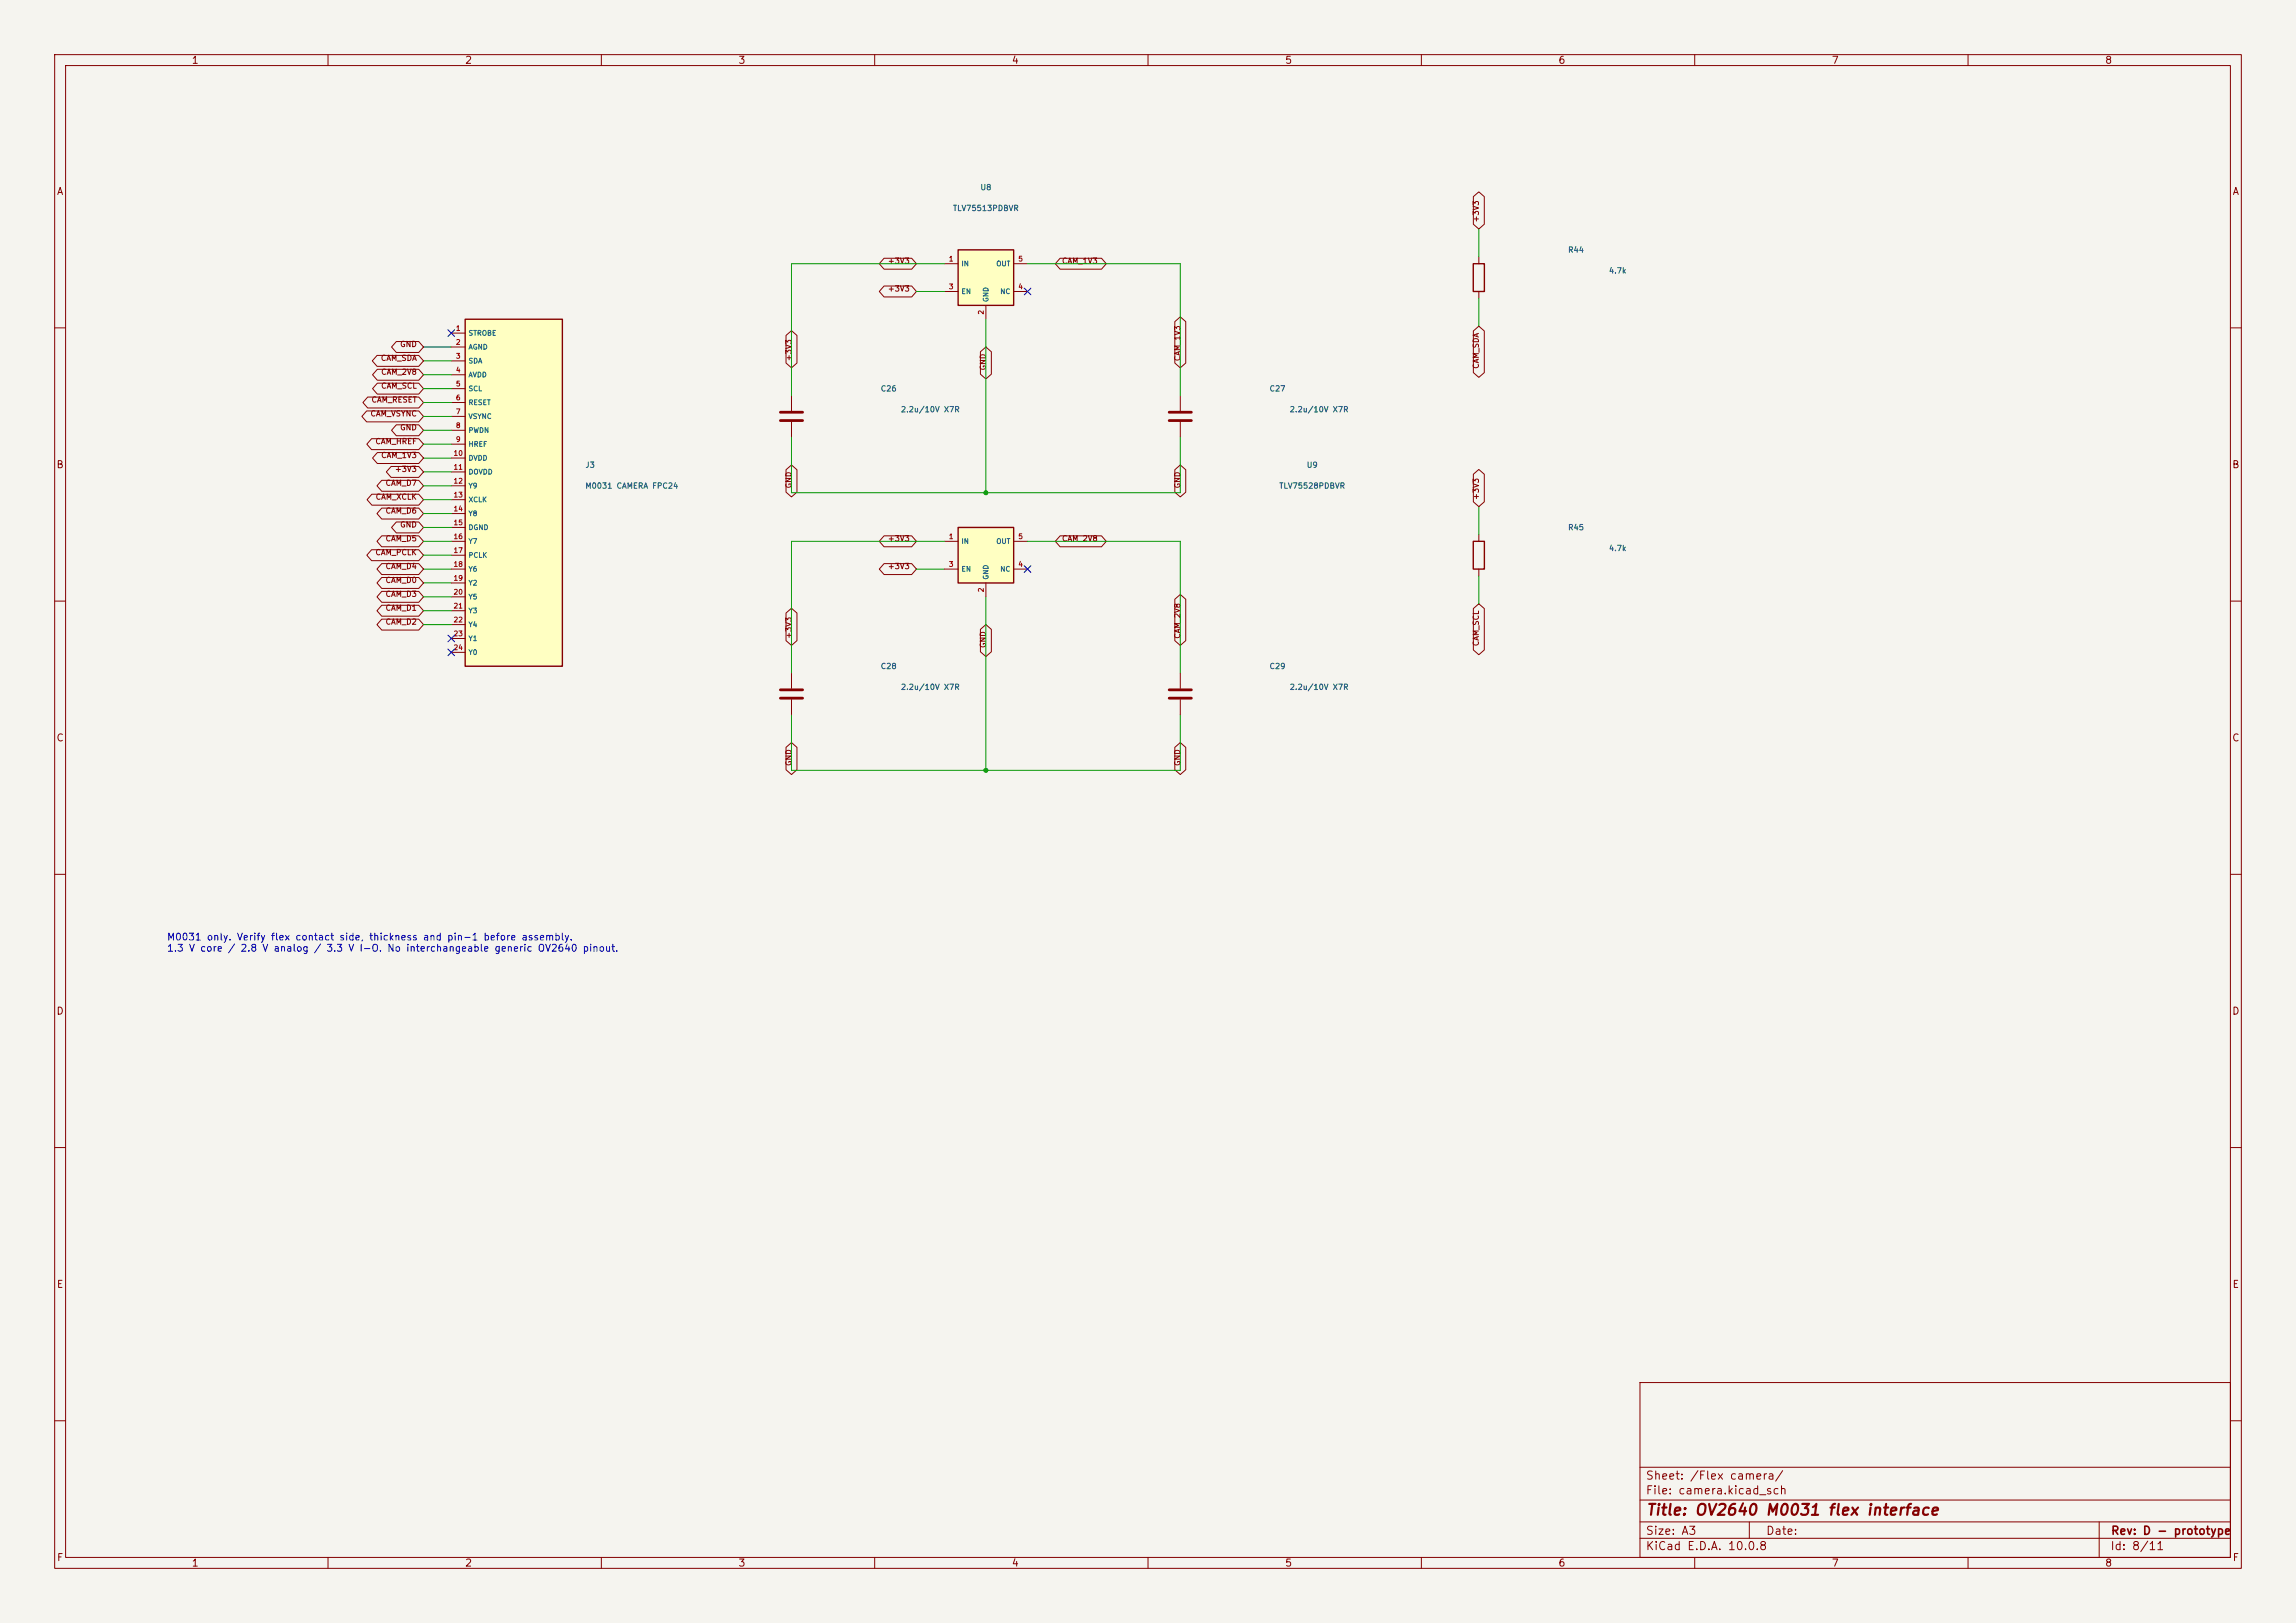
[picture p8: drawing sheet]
<svg xmlns="http://www.w3.org/2000/svg" width="420mm" height="297mm" viewBox="0 0 420 297" stroke-linecap="round" stroke-linejoin="round" font-family="sans-serif">
<defs><g id="words">
<text font-size="2" fill="#840000" x="301" y="277.8">Title: OV2640 M0031 flex interface</text>
<g font-size="1.5" fill="#840000">
<text x="300.9" y="273.8">File: camera.kicad_sch</text>
<text x="300.9" y="271.1">Sheet: /Flex camera/</text>
<text x="300.9" y="281.2">Size: A3</text>
<text x="322.9" y="281.2">Date:</text>
<text x="386" y="281.2">Rev: D - prototype</text>
<text x="300.9" y="284">KiCad E.D.A. 10.0.8</text>
<text x="385.9" y="284">Id: 8/11</text>
</g>
<g font-size="1.3" fill="#840000">
<text x="35" y="12">1</text>
<text x="85" y="12">2</text>
<text x="135" y="12">3</text>
<text x="185" y="12">4</text>
<text x="235" y="12">5</text>
<text x="285" y="12">6</text>
<text x="335" y="12">7</text>
<text x="385" y="12">8</text>
<text x="10.3" y="36">A</text>
<text x="408.3" y="36">A</text>
<text x="10.2" y="86">B</text>
<text x="408.2" y="86">B</text>
<text x="10.2" y="136">C</text>
<text x="408.2" y="136">C</text>
<text x="10.2" y="186">D</text>
<text x="408.2" y="186">D</text>
<text x="10.3" y="236">E</text>
<text x="408.3" y="236">E</text>
<text x="10.3" y="286">F</text>
<text x="35" y="287">1</text>
<text x="85" y="287">2</text>
<text x="135" y="287">3</text>
<text x="185" y="287">4</text>
<text x="235" y="287">5</text>
<text x="285" y="287">6</text>
<text x="335" y="287">7</text>
<text x="385" y="287">8</text>
<text x="408.3" y="286">F</text>
</g>
<g font-size="1.3" fill="#0000c2">
<text x="30.5" y="172.4">M0031 only. Verify flex contact side, thickness and pin-1 before assembly.</text>
<text x="30.5" y="174.5">1.3 V core / 2.8 V analog / 3.3 V I-O. No interchangeable generic OV2640 pinout.</text>
</g>
<g font-size="1" fill="#006464">
<text x="179.2" y="35">U8</text>
<text x="174.2" y="38.9">TLV75513PDBVR</text>
<text x="286.7" y="46.5">R44</text>
<text x="294.2" y="50.3">4.7k</text>
<text x="161" y="71.9">C26</text>
<text x="232.1" y="71.9">C27</text>
<text x="164.7" y="75.7">2.2u/10V X7R</text>
<text x="235.8" y="75.7">2.2u/10V X7R</text>
<text x="107" y="89.7">M0031 CAMERA FPC24</text>
<text x="107" y="85.8">J3</text>
<text x="233.9" y="89.7">TLV75528PDBVR</text>
<text x="238.9" y="85.8">U9</text>
<text x="286.7" y="97.3">R45</text>
<text x="294.2" y="101.1">4.7k</text>
<text x="161" y="122.7">C28</text>
<text x="232.1" y="122.7">C29</text>
<text x="164.7" y="126.5">2.2u/10V X7R</text>
<text x="235.8" y="126.5">2.2u/10V X7R</text>
</g>
<g font-size="1" fill="#840000">
<text x="270.8" y="40.8" transform="rotate(-90 270.8 40.8)">+3V3</text>
<text x="162.3" y="48.5">+3V3</text>
<text x="162.3" y="53.6">+3V3</text>
<text x="194.2" y="48.5">CAM_1V3</text>
<text x="73.1" y="63.7">GND</text>
<text x="69.6" y="66.3">CAM_SDA</text>
<text x="69.6" y="68.8">CAM_2V8</text>
<text x="69.6" y="71.4">CAM_SCL</text>
<text x="145" y="66.2" transform="rotate(-90 145 66.2)">+3V3</text>
<text x="180.6" y="67.9" transform="rotate(-90 180.6 67.9)">GND</text>
<text x="216.1" y="66.2" transform="rotate(-90 216.1 66.2)">CAM_1V3</text>
<text x="270.8" y="67.6" transform="rotate(-90 270.8 67.6)">CAM_SDA</text>
<text x="67.7" y="76.4">CAM_VSYNC</text>
<text x="67.9" y="73.9">CAM_RESET</text>
<text x="68.6" y="81.5">CAM_HREF</text>
<text x="73.1" y="79">GND</text>
<text x="69.6" y="84.1">CAM_1V3</text>
<text x="70.4" y="89.1">CAM_D7</text>
<text x="72.1" y="86.6">+3V3</text>
<text x="145" y="89.5" transform="rotate(-90 145 89.5)">GND</text>
<text x="216.1" y="89.5" transform="rotate(-90 216.1 89.5)">GND</text>
<text x="68.6" y="91.7">CAM_XCLK</text>
<text x="70.4" y="94.2">CAM_D6</text>
<text x="270.8" y="91.6" transform="rotate(-90 270.8 91.6)">+3V3</text>
<text x="68.6" y="101.8">CAM_PCLK</text>
<text x="70.4" y="99.3">CAM_D5</text>
<text x="73.1" y="96.8">GND</text>
<text x="162.3" y="99.3">+3V3</text>
<text x="194.2" y="99.3">CAM_2V8</text>
<text x="70.4" y="104.4">CAM_D4</text>
<text x="70.4" y="106.9">CAM_D0</text>
<text x="162.3" y="104.4">+3V3</text>
<text x="70.4" y="112">CAM_D1</text>
<text x="70.4" y="109.5">CAM_D3</text>
<text x="70.4" y="114.5">CAM_D2</text>
<text x="145" y="117" transform="rotate(-90 145 117)">+3V3</text>
<text x="180.6" y="118.7" transform="rotate(-90 180.6 118.7)">GND</text>
<text x="216.1" y="117" transform="rotate(-90 216.1 117)">CAM_2V8</text>
<text x="270.8" y="118.3" transform="rotate(-90 270.8 118.3)">CAM_SCL</text>
<text x="145" y="140.3" transform="rotate(-90 145 140.3)">GND</text>
<text x="216.1" y="140.3" transform="rotate(-90 216.1 140.3)">GND</text>
</g>
<g font-size=".9" fill="#a90000">
<text x="173.5" y="48.1">1</text>
<text x="173.5" y="53.1">3</text>
<text x="186.2" y="53.1">4</text>
<text x="186.2" y="48.1">5</text>
<text x="180.1" y="57.7" transform="rotate(-90 180.1 57.7)">2</text>
<text x="83.3" y="60.8">1</text>
<text x="83.3" y="63.3">2</text>
<text x="83.3" y="65.8">3</text>
<text x="83.3" y="68.4">4</text>
<text x="83.3" y="70.9">5</text>
<text x="83.3" y="73.5">6</text>
<text x="83.3" y="76">7</text>
<text x="82.9" y="83.6">10</text>
<text x="83.3" y="78.5">8</text>
<text x="83.3" y="81.1">9</text>
<text x="82.9" y="86.2">11</text>
<text x="82.9" y="88.7">12</text>
<text x="82.9" y="91.2">13</text>
<text x="82.9" y="93.8">14</text>
<text x="82.9" y="96.3">15</text>
<text x="82.9" y="98.9">16</text>
<text x="82.9" y="101.4">17</text>
<text x="173.5" y="98.9">1</text>
<text x="186.2" y="98.9">5</text>
<text x="82.9" y="103.9">18</text>
<text x="82.9" y="106.5">19</text>
<text x="173.5" y="103.9">3</text>
<text x="186.2" y="103.9">4</text>
<text x="82.9" y="109">20</text>
<text x="82.9" y="111.6">21</text>
<text x="180.1" y="108.5" transform="rotate(-90 180.1 108.5)">2</text>
<text x="82.9" y="114.1">22</text>
<text x="82.9" y="116.6">23</text>
<text x="82.9" y="119.2">24</text>
</g>
<g font-size=".9" fill="#006464">
<text x="175.8" y="48.9">IN</text>
<text x="182.2" y="48.9">OUT</text>
<text x="175.8" y="54">EN</text>
<text x="181" y="55.4" transform="rotate(-90 181 55.4)">GND</text>
<text x="182.9" y="54">NC</text>
<text x="85.6" y="61.6">STROBE</text>
<text x="85.6" y="64.2">AGND</text>
<text x="85.6" y="66.7">SDA</text>
<text x="85.6" y="69.3">AVDD</text>
<text x="85.6" y="71.8">SCL</text>
<text x="85.6" y="74.3">RESET</text>
<text x="85.6" y="76.9">VSYNC</text>
<text x="85.6" y="79.4">PWDN</text>
<text x="85.6" y="82">HREF</text>
<text x="85.6" y="84.5">DVDD</text>
<text x="85.6" y="87">DOVDD</text>
<text x="85.6" y="89.6">Y9</text>
<text x="85.6" y="92.1">XCLK</text>
<text x="85.6" y="94.7">Y8</text>
<text x="85.6" y="97.2">DGND</text>
<text x="85.6" y="99.7">Y7</text>
<text x="175.8" y="99.7">IN</text>
<text x="182.2" y="99.7">OUT</text>
<text x="85.6" y="102.3">PCLK</text>
<text x="85.6" y="104.8">Y6</text>
<text x="85.6" y="107.4">Y2</text>
<text x="175.8" y="104.8">EN</text>
<text x="181" y="106.2" transform="rotate(-90 181 106.2)">GND</text>
<text x="182.9" y="104.8">NC</text>
<text x="85.6" y="109.9">Y5</text>
<text x="85.6" y="112.4">Y3</text>
<text x="85.6" y="115">Y4</text>
<text x="85.6" y="117.5">Y1</text>
<text x="85.6" y="120.1">Y0</text>
</g>
</g></defs>
<path d="M0 0h420v297h-420z" fill="#f5f4ef" stroke="#f5f4ef" stroke-width=".18"/>
<g fill="none" stroke="#840000" stroke-width=".18">
<path d="M10 10h400v277h-400zM12 12h396v273h-396zM60 10v2M110 10v2M160 10v2M210 10v2M260 10v2M310 10v2M360 10v2M10 60h2M408 60h2M10 110h2"/>
<path d="M408 110h2M10 160h2M408 160h2M10 210h2M408 210h2M300 253h108v32h-108zM10 260h2M300 278.5h108M300 274.5h108M300 268.5h108M320 278.5v3M384 278.5v6.5"/>
<path d="M408 260h2M60 285v2M110 285v2M160 285v2M210 285v2M260 285v2M300 281.5h108M310 285v2M360 285v2"/>
</g>
<path d="M175.3 45.7h10.1v10.2h-10.1z" fill="#ffffc2"/>
<path d="M175.3 45.7h10.1v10.2h-10.1zM269.5 99.1h2v5h-2z" fill="none" stroke="#840000" stroke-width=".25"/>
<path d="M172.7 48.3h2.6M172.7 53.3h2.6M180.3 55.9v2.5M185.4 48.3h2.6M185.4 53.3h2.6M270.5 97.8v1.3M270.5 104.1v1.3" fill="none" stroke="#840000" stroke-width=".18"/>
<path d="M85.1 58.4h17.8v63.5h-17.8z" fill="#ffffc2"/>
<path d="M85.1 58.4h17.8v63.5h-17.8zM269.5 48.3h2v5h-2z" fill="none" stroke="#840000" stroke-width=".25"/>
<g fill="none" stroke="#840000" stroke-width=".18">
<path d="M270.5 47v1.3M270.5 53.3v1.3M82.5 61h2.6M82.5 63.5h2.6M82.5 66h2.6M82.5 68.6h2.6M82.5 71.1h2.6M82.5 73.7h2.6M82.5 76.2h2.6M82.5 78.7h2.6M144.8 72.4v2.8M144.8 77.2v2.8"/>
<path d="M215.9 72.4v2.8M215.9 77.2v2.8M82.5 81.3h2.6M82.5 83.8h2.6M82.5 86.4h2.6M82.5 88.9h2.6M82.5 91.4h2.6M82.5 94h2.6M82.5 96.5h2.6M82.5 99.1h2.6M82.5 101.6h2.6M82.5 104.1h2.6"/>
<path d="M82.5 106.7h2.6M82.5 109.2h2.6M82.5 111.8h2.6M82.5 114.3h2.6M82.5 116.8h2.6M82.5 119.4h2.6M144.8 123.2v2.8M144.8 128v2.8M215.9 123.2v2.8M215.9 128v2.8"/>
</g>
<path d="M142.7 75.4h4.1M142.7 77h4.1M213.9 75.4h4M213.9 77h4M142.7 126.2h4.1M142.7 127.8h4.1M213.9 126.2h4M213.9 127.8h4" fill="none" stroke="#840000" stroke-width=".51"/>
<path d="M175.3 96.5h10.1v10.2h-10.1z" fill="#ffffc2"/>
<path d="M175.3 96.5h10.1v10.2h-10.1z" fill="none" stroke="#840000" stroke-width=".25"/>
<g fill="none" stroke="#840000" stroke-width=".18">
<path d="M269.5 36l1-.9 1 .9v5l-1 .9-1-.9zM161.7 47.3h5.1l.8 1-.8 1h-5.1l-.9-1zM161.7 52.3h5.1l.8 1-.8 1h-5.1l-.9-1zM193.9 47.3h7.6l.9 1-.9 1h-7.6l-.9-1zM214.9 58.9l1-.9 1 .9v7.5l-1 .9-1-.9zM67.1 75.2h9.5l.9 1-.9 1h-9.5l-.9-1zM67.3 72.7h9.3l.9 1-.9 1h-9.3l-.9-1zM69 65h7.6l.9 1-.9 1h-7.6l-.9-1zM69 67.6h7.6l.9 1-.9 1h-7.6l-.9-1zM69 70.1h7.6l.9 1-.9 1h-7.6l-.9-1zM72.5 62.5h4.1l.9 1-.9 1h-4.1l-.9-1zM72.5 77.7h4.1l.9 1-.9 1h-4.1l-.9-1z"/>
<path d="M143.8 61.4l1-.9 1 .9v5l-1 .9-1-.9zM179.3 64.4l1-.9 1 .9v4.1l-1 .8-1-.8zM269.5 60.6l1-.9 1 .9v7.6l-1 .9-1-.9zM68 80.3h8.6l.9 1-.9 1h-8.6l-.9-1zM68 90.4h8.6l.9 1-.9 1h-8.6l-.9-1zM69 82.8h7.6l.9 1-.9 1h-7.6l-.9-1zM69.8 87.9h6.8l.9 1-.9 1h-6.8l-.8-1zM69.8 93h6.8l.9 1-.9 1h-6.8l-.8-1zM69.8 98.1h6.8l.9 1-.9 1h-6.8l-.8-1zM71.5 85.4h5.1l.9 1-.9 1h-5.1l-.8-1zM72.5 95.5h4.1l.9 1-.9 1h-4.1l-.9-1zM143.8 86l1-.9 1 .9v4.1l-1 .8-1-.8z"/>
<path d="M161.7 98.1h5.1l.8 1-.8 1h-5.1l-.9-1zM172.7 99.1h2.6M185.4 99.1h2.6M193.9 98.1h7.6l.9 1-.9 1h-7.6l-.9-1zM214.9 86l1-.9 1 .9v4.1l-1 .8-1-.8zM269.5 86.8l1-.9 1 .9v5l-1 .9-1-.9zM68 100.6h8.6l.9 1-.9 1h-8.6l-.9-1zM69.8 110.8h6.8l.9 1-.9 1h-6.8l-.8-1zM69.8 103.1h6.8l.9 1-.9 1h-6.8l-.8-1zM69.8 105.7h6.8l.9 1-.9 1h-6.8l-.8-1zM69.8 108.2h6.8l.9 1-.9 1h-6.8l-.8-1zM69.8 113.3h6.8l.9 1-.9 1h-6.8l-.8-1z"/>
<path d="M143.8 112.2l1-.9 1 .9v5l-1 .9-1-.9zM161.7 103.1h5.1l.8 1-.8 1h-5.1l-.9-1zM172.7 104.1h2.6M179.3 115.2l1-.9 1 .9v4.1l-1 .8-1-.8zM180.3 106.7v2.5M185.4 104.1h2.6M214.9 109.7l1-.9 1 .9v7.5l-1 .9-1-.9zM269.5 111.4l1-.9 1 .9v7.5l-1 .9-1-.9zM143.8 136.8l1-.9 1 .9v4.1l-1 .8-1-.8zM214.9 136.8l1-.9 1 .9v4.1l-1 .8-1-.8z"/>
</g>
<g fill="none" stroke="#009600" stroke-width=".18">
<path d="M167.6 53.3h5.1M172.7 48.3h-27.9v24.1M180.3 58.4v31.8M188 48.3h27.9v24.1M270.5 41.9v5.1M270.5 54.6v5.1M77.5 78.7h5M77.5 63.5h5M77.5 66h5M77.5 68.6h5M77.5 71.1h5M77.5 73.7h5"/>
<path d="M77.5 76.2h5M77.5 91.4h5M77.5 94h5M77.5 96.5h5M77.5 81.3h5M77.5 83.8h5M77.5 86.4h5M77.5 88.9h5M77.5 99.1h5M144.8 80v10.2h71.1v-10.2M172.7 99.1h-27.9v24.1M188 99.1h27.9v24.1"/>
<path d="M270.5 92.7v5.1M77.5 101.6h5M77.5 104.1h5M77.5 106.7h5M77.5 109.2h5M77.5 111.8h5M77.5 114.3h5M167.6 104.1h5.1M180.3 109.2v31.8M270.5 105.4v5.1M144.8 130.8v10.2h71.1v-10.2"/>
</g>
<path d="M187.4 52.7l1.2 1.2M188.6 52.7l-1.2 1.2M81.9 60.4l1.3 1.2M83.2 60.4l-1.3 1.2M81.9 116.2l1.3 1.2M81.9 118.8l1.3 1.2M83.2 116.2l-1.3 1.2M83.2 118.8l-1.3 1.2M187.4 103.5l1.2 1.2M188.6 103.5l-1.2 1.2" fill="none" stroke="#000084" stroke-width=".18"/>
<g fill="#009600">
<circle cx="180.3" cy="141" r=".46"/>
<circle cx="180.3" cy="90.2" r=".46"/>
</g>
<use href="#words"/>
</svg>
